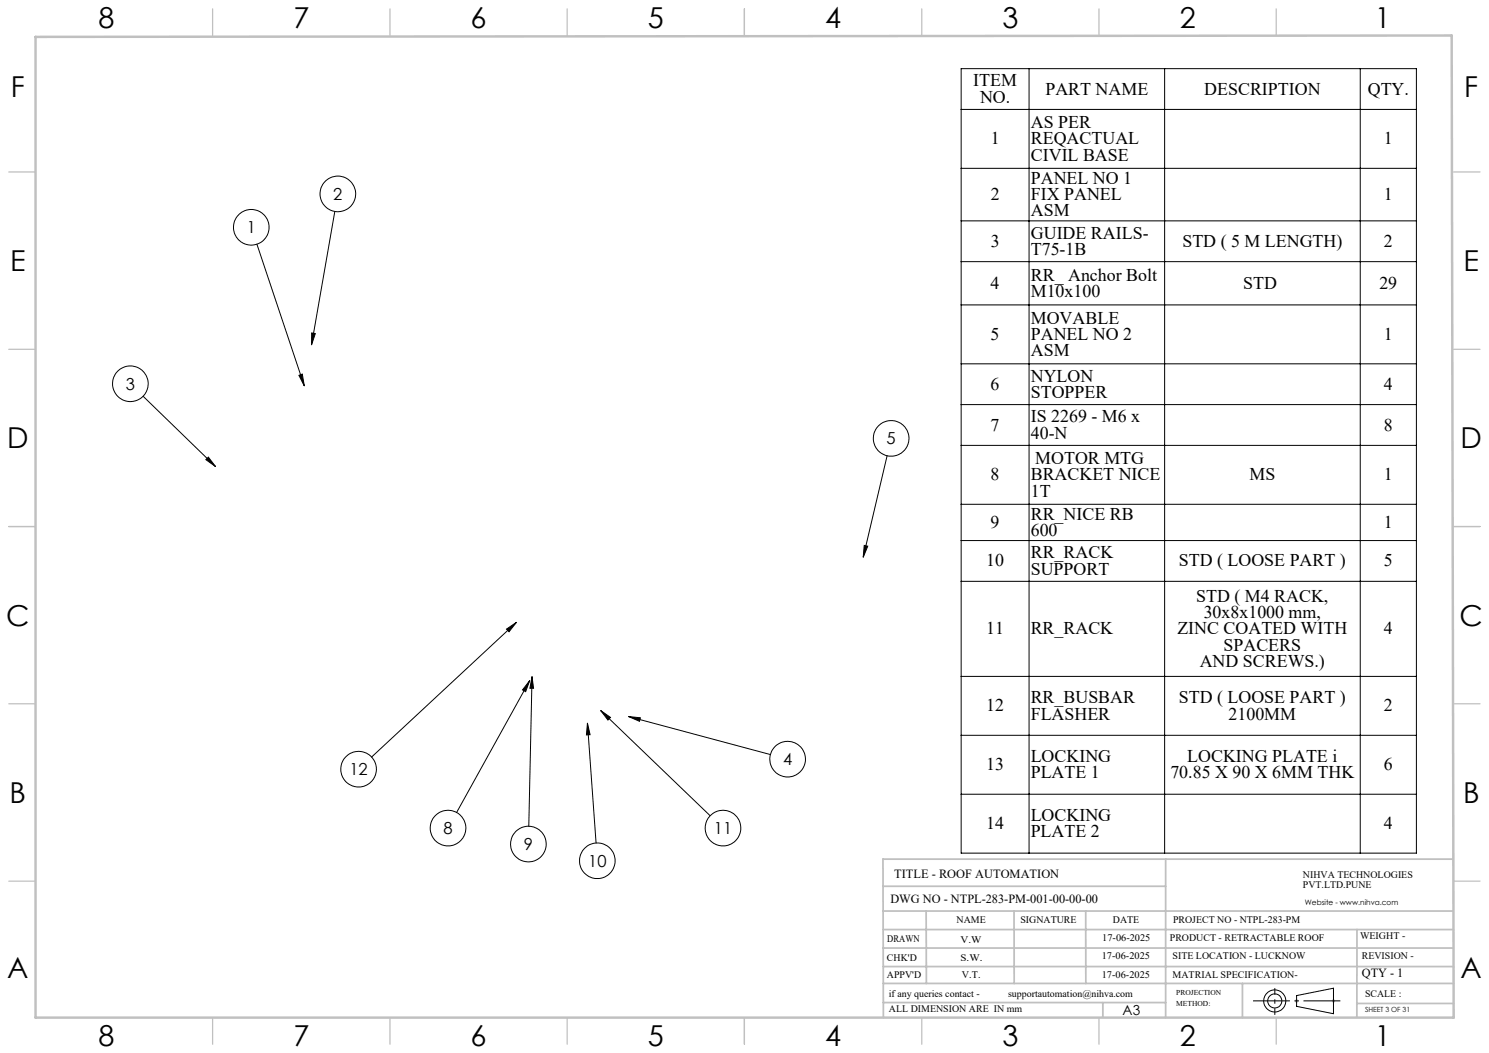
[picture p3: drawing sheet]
<svg xmlns="http://www.w3.org/2000/svg" width="420mm" height="297mm" viewBox="0 0 420 297" stroke-linecap="round" stroke-linejoin="round" font-family="sans-serif">
<defs><g id="words">
<g font-size="8.1">
<text x="27.8" y="8">8</text>
<text x="82.8" y="8">7</text>
<text x="132.8" y="8">6</text>
<text x="182.8" y="8">5</text>
<text x="232.8" y="8">4</text>
<text x="282.8" y="8">3</text>
<text x="332.8" y="8">2</text>
<text x="387.8" y="8">1</text>
<text x="3" y="27.2">F</text>
<text x="413" y="27.2">F</text>
<text x="2.8" y="76.5">E</text>
<text x="412.8" y="76.5">E</text>
<text x="2" y="126.5">D</text>
<text x="412" y="126.5">D</text>
<text x="1.7" y="176.5">C</text>
<text x="411.7" y="176.5">C</text>
<text x="2.7" y="226.5">B</text>
<text x="412.7" y="226.5">B</text>
<text x="2" y="275.7">A</text>
<text x="412" y="275.7">A</text>
<text x="27.8" y="295">8</text>
<text x="82.8" y="295">7</text>
<text x="132.8" y="295">6</text>
<text x="182.8" y="295">5</text>
<text x="232.8" y="295">4</text>
<text x="282.8" y="295">3</text>
<text x="332.8" y="295">2</text>
<text x="387.8" y="295">1</text>
</g>
<g font-size="5">
<text x="274.5" y="24.4">ITEM</text>
<text x="276.4" y="29">NO.</text>
<text x="294.9" y="26.7">PART NAME</text>
<text x="339.7" y="26.7">DESCRIPTION</text>
<text x="385.8" y="26.7">QTY.</text>
<text x="279.4" y="40.7">1</text>
<text x="290.8" y="36.2">AS PER</text>
<text x="290.8" y="40.7">REQACTUAL</text>
<text x="390.4" y="40.7">1</text>
<text x="290.8" y="45.3">CIVIL BASE</text>
<text x="290.8" y="51.9">PANEL NO 1</text>
<text x="279.4" y="56.5">2</text>
<text x="290.8" y="56.5">FIX PANEL</text>
<text x="390.3" y="56.5">1</text>
<text x="290.8" y="61.1">ASM</text>
<text x="279.4" y="69.6">3</text>
<text x="290.8" y="67.3">GUIDE RAILS-</text>
<text x="290.8" y="71.9">T75-1B</text>
<text x="333.5" y="69.6">STD ( 5 M LENGTH)</text>
<text x="390.3" y="69.6">2</text>
<text x="279.4" y="81.5">4</text>
<text x="290.8" y="79.2">RR_ Anchor Bolt</text>
<text x="290.8" y="83.8">M10x100</text>
<text x="350.7" y="81.5">STD</text>
<text x="389.1" y="81.5">29</text>
<text x="279.4" y="95.9">5</text>
<text x="290.8" y="91.3">MOVABLE</text>
<text x="290.8" y="95.9">PANEL NO 2</text>
<text x="390.3" y="95.9">1</text>
<text x="290.8" y="100.5">ASM</text>
<text x="290.8" y="107.6">NYLON</text>
<text x="279.4" y="109.9">6</text>
<text x="290.8" y="112.2">STOPPER</text>
<text x="390.3" y="109.9">4</text>
<text x="290.8" y="119.1">IS 2269 - M6 x</text>
<text x="279.4" y="121.4">7</text>
<text x="290.8" y="123.7">40-N</text>
<text x="390.3" y="121.4">8</text>
<text x="292" y="130.9">MOTOR MTG</text>
<text x="279.4" y="135.5">8</text>
<text x="290.7" y="135.5">BRACKET NICE</text>
<text x="352.4" y="135.5">MS</text>
<text x="390.3" y="135.5">1</text>
<text x="290.7" y="140.1">1T</text>
<text x="279.4" y="148.9">9</text>
<text x="290.7" y="146.6">RR_NICE RB</text>
<text x="390.3" y="148.9">1</text>
<text x="290.7" y="151.2">600</text>
<text x="278.2" y="159.8">10</text>
<text x="290.7" y="157.5">RR_RACK</text>
<text x="332.5" y="159.8">STD ( LOOSE PART )</text>
<text x="390.3" y="159.8">5</text>
<text x="290.7" y="162.1">SUPPORT</text>
<text x="337.4" y="169.7">STD ( M4 RACK,</text>
<text x="278.1" y="178.9">11</text>
<text x="290.7" y="178.9">RR_RACK</text>
<text x="332.1" y="178.9">ZINC COATED WITH</text>
<text x="339.5" y="174.3">30x8x1000 mm,</text>
<text x="390.3" y="178.9">4</text>
<text x="345.1" y="183.5">SPACERS</text>
<text x="338.4" y="188.1">AND SCREWS.)</text>
<text x="278.1" y="200.7">12</text>
<text x="290.7" y="198.4">RR_BUSBAR</text>
<text x="290.7" y="202.9">FLASHER</text>
<text x="332.5" y="198.4">STD ( LOOSE PART )</text>
<text x="346.5" y="202.9">2100MM</text>
<text x="390.3" y="200.7">2</text>
<text x="290.7" y="215">LOCKING</text>
<text x="334.9" y="215">LOCKING PLATE i</text>
<text x="278.1" y="217.3">13</text>
<text x="290.7" y="219.6">PLATE 1</text>
<text x="330.1" y="219.6">70.85 X 90 X 6MM THK</text>
<text x="390.3" y="217.3">6</text>
<text x="278.1" y="233.9">14</text>
<text x="290.7" y="231.6">LOCKING</text>
<text x="390.3" y="233.9">4</text>
<text x="290.7" y="236.2">PLATE 2</text>
</g>
<g font-size="4.7">
<text x="94" y="56.4">2</text>
<text x="69.6" y="65.8">1</text>
<text x="35.5" y="109.9">3</text>
<text x="250.1" y="125.3">5</text>
<text x="220.9" y="215.8">4</text>
<text x="98.6" y="218.6">12</text>
<text x="125.1" y="235.3">8</text>
<text x="147.8" y="239.8">9</text>
<text x="201.4" y="235.3">11</text>
<text x="165.9" y="244.5">10</text>
</g>
<text font-size="3.9" x="316.7" y="286.4">A3</text>
<g font-size="3.5">
<text x="252.2" y="247.6">TITLE - ROOF AUTOMATION</text>
<text x="251.2" y="254.7">DWG NO - NTPL-283-PM-001-00-00-00</text>
<text x="384.1" y="275.6">QTY - 1</text>
</g>
<g font-size="2.8">
<text x="367.5" y="247.6">NIHVA TECHNOLOGIES</text>
<text x="367.5" y="250.5">PVT.LTD.PUNE</text>
<text x="269.8" y="260.3">NAME</text>
<text x="287.8" y="260.3">SIGNATURE</text>
<text x="313.9" y="260.4">DATE</text>
<text x="330.9" y="260.4">PROJECT NO - NTPL-283-PM</text>
<text x="250.3" y="265.6">DRAWN</text>
<text x="270.9" y="266.1">V.W</text>
<text x="310.9" y="265.5">17-06-2025</text>
<text x="330" y="265.5">PRODUCT - RETRACTABLE ROOF</text>
<text x="383.6" y="264.8">WEIGHT -</text>
<text x="250.2" y="271.1">CHK'D</text>
<text x="250.2" y="275.8">APPV'D</text>
<text x="270.9" y="271.1">S.W.</text>
<text x="271.3" y="275.8">V.T.</text>
<text x="310.8" y="270.6">17-06-2025</text>
<text x="310.8" y="275.8">17-06-2025</text>
<text x="330.7" y="275.8">MATRIAL SPECIFICATION-</text>
<text x="330.7" y="270.6">SITE LOCATION - LUCKNOW</text>
<text x="384.1" y="270.6">REVISION -</text>
<text x="250.7" y="281.1">if any queries contact -</text>
<text x="284.3" y="281.1">supportautomation@nihva.com</text>
<text x="385" y="281.1">SCALE :</text>
<text x="250.7" y="285.6">ALL DIMENSION ARE IN mm</text>
</g>
<g font-size="2.1">
<text x="368.1" y="255.1">Website - www.nihva.com</text>
<text x="331.8" y="280.8">PROJECTION</text>
<text x="331.8" y="283.9">METHOD:</text>
</g>
<text font-size="2" x="385" y="285.5">SHEET 3 OF 31</text>
</g></defs>
<g fill="none" stroke="#000" stroke-width=".28">
<path d="M271.1 19.4h128.4v221.2h-128.4zM290.3 19.4v221.2M328.5 19.4v221.2M383.7 19.4v221.2M271.1 30.9h128.4M94.4 59.7l-6.5 37.6M271.1 47.5h128.4M72.5 68.9l13.3 39.9M271.1 62.3h128.4M271.1 73.8h128.4M87.9 93.9l1 .2-1 3.2zM271.1 86h128.4"/>
<path d="M40.4 111.8l20.4 19.8M84.3 105.9l1-.4 .5 3.3zM271.1 102.6h128.4M271.1 114.1h128.4M58.1 129.6l.7-.7 2 2.7zM250.2 128.5l-6.7 28.7M271.1 125.6h128.4M243.8 153.8l1 .3-1.3 3.1zM271.1 142.2h128.4M271.1 152.5h128.4M142.9 177.4l2.8-1.9-2.1 2.7zM145.7 175.5l-40.9 38"/>
<path d="M271.1 164h128.4M149.4 192l-1.1 3.1-.9-.5zM149.4 192l-20.6 37.2M150.1 190.8l-.9 42.2M150.1 190.8l.4 3.3h-1zM271.1 190.8h128.4M165.7 204l2.4 33.8M165.7 204l.7 3.2-1 .1zM169.4 200.4l30.9 29.7M169.4 200.4l2.8 1.9-.7 .8zM177.3 202.1l3.3 .4-.2 .9zM177.3 202.1l40 10.7"/>
<path d="M271.1 207.4h128.4M271.1 224h128.4M365.7 280.8l10.4-2.1v7.2l-10.4-2.1z"/>
<circle cx="95.3" cy="54.7" r="5"/>
<circle cx="70.9" cy="64.1" r="5"/>
<circle cx="36.8" cy="108.2" r="5"/>
<circle cx="251.4" cy="123.7" r="5"/>
<circle cx="101.1" cy="217" r="5"/>
<circle cx="222.2" cy="214.1" r="5"/>
<circle cx="126.4" cy="233.6" r="5"/>
<circle cx="149" cy="238.1" r="5"/>
<circle cx="203.9" cy="233.6" r="5"/>
<circle cx="168.5" cy="242.8" r="5"/>
<circle cx="359.6" cy="282.3" r="1.98"/>
<circle cx="359.6" cy="282.3" r="3.1"/>
</g>
<path d="M365.2 282.3h1.1M365.4 282l.7 .7M365.7 281.8v1M366.1 282l-.7 .7M375.6 282.3h1.1M375.8 282l.7 .7M376.1 281.8v1M376.5 282l-.7 .7" fill="none" stroke="#c0c0c0" stroke-width=".28"/>
<path d="M353.4 282.3h24.7" fill="none" stroke="#000" stroke-width=".28" stroke-dasharray="15.2 1.3 1.3 1.3" stroke-dashoffset="4.8" stroke-linecap="butt"/>
<path d="M359.6 286.2v-7.5" fill="none" stroke="#000" stroke-width=".28" stroke-dasharray="15.2 1.3 1.3 1.3" stroke-dashoffset="13.4" stroke-linecap="butt"/>
<g fill="none" stroke="#c0c0c0" stroke-width=".35">
<path d="M60 2.5v7.5M110 2.5v7.5M160 2.5v7.5M210 2.5v7.5M260 2.5v7.5M310 2.5v7.5M360 2.5v7.5M2.5 48.5h7.5M410 48.5h7.5M2.5 98.5h7.5M410 98.5h7.5M2.5 148.5h7.5"/>
<path d="M410 148.5h7.5M2.5 198.5h7.5M410 198.5h7.5M2.5 248.5h7.5M410 248.5h7.5M60 287v7.5M110 287v7.5M160 287v7.5M210 287v7.5M260 287v7.5M310 287v7.5M360 287v7.5"/>
</g>
<g fill="none" stroke="#c0c0c0" stroke-width=".5">
<path d="M249.1 257h160.9M249.1 250h79.7M261.2 257l.1 20.4M286 257l.1 20.4M306.2 257l.1 20.4M328.8 242.3v44.8M410 242.3h-160.9l.1 44.7M249.1 272.6h160.9M249.1 267.4h160.9M249.1 262.2h160.9M249.1 277.4h160.9M350.4 277.4v9.6"/>
<path d="M382.8 262.2l-.1 24.8M249.2 282.8h79.6M311.1 282.8v4.2M382.7 283h27.3"/>
</g>
<path d="M10 10.4l399.5-.4 .5 277h-400z" fill="none" stroke="#c0c0c0" stroke-width=".7"/>
<path d="M84.3 105.9l1-.4 .5 3.3zM87.9 93.9l1 .2-1 3.2zM243.8 153.8l1 .3-1.3 3.1zM177.3 202.1l3.3 .4-.2 .9zM169.4 200.4l2.8 1.9-.7 .8zM165.7 204l.7 3.2-1 .1zM150.1 190.8l.4 3.3h-1zM149.4 192l-1.1 3.1-.9-.5zM142.9 177.4l2.8-1.9-2.1 2.7zM58.8 128.9l2 2.7-2.7-2z" fill="#000"/>
<use href="#words"/>
</svg>
